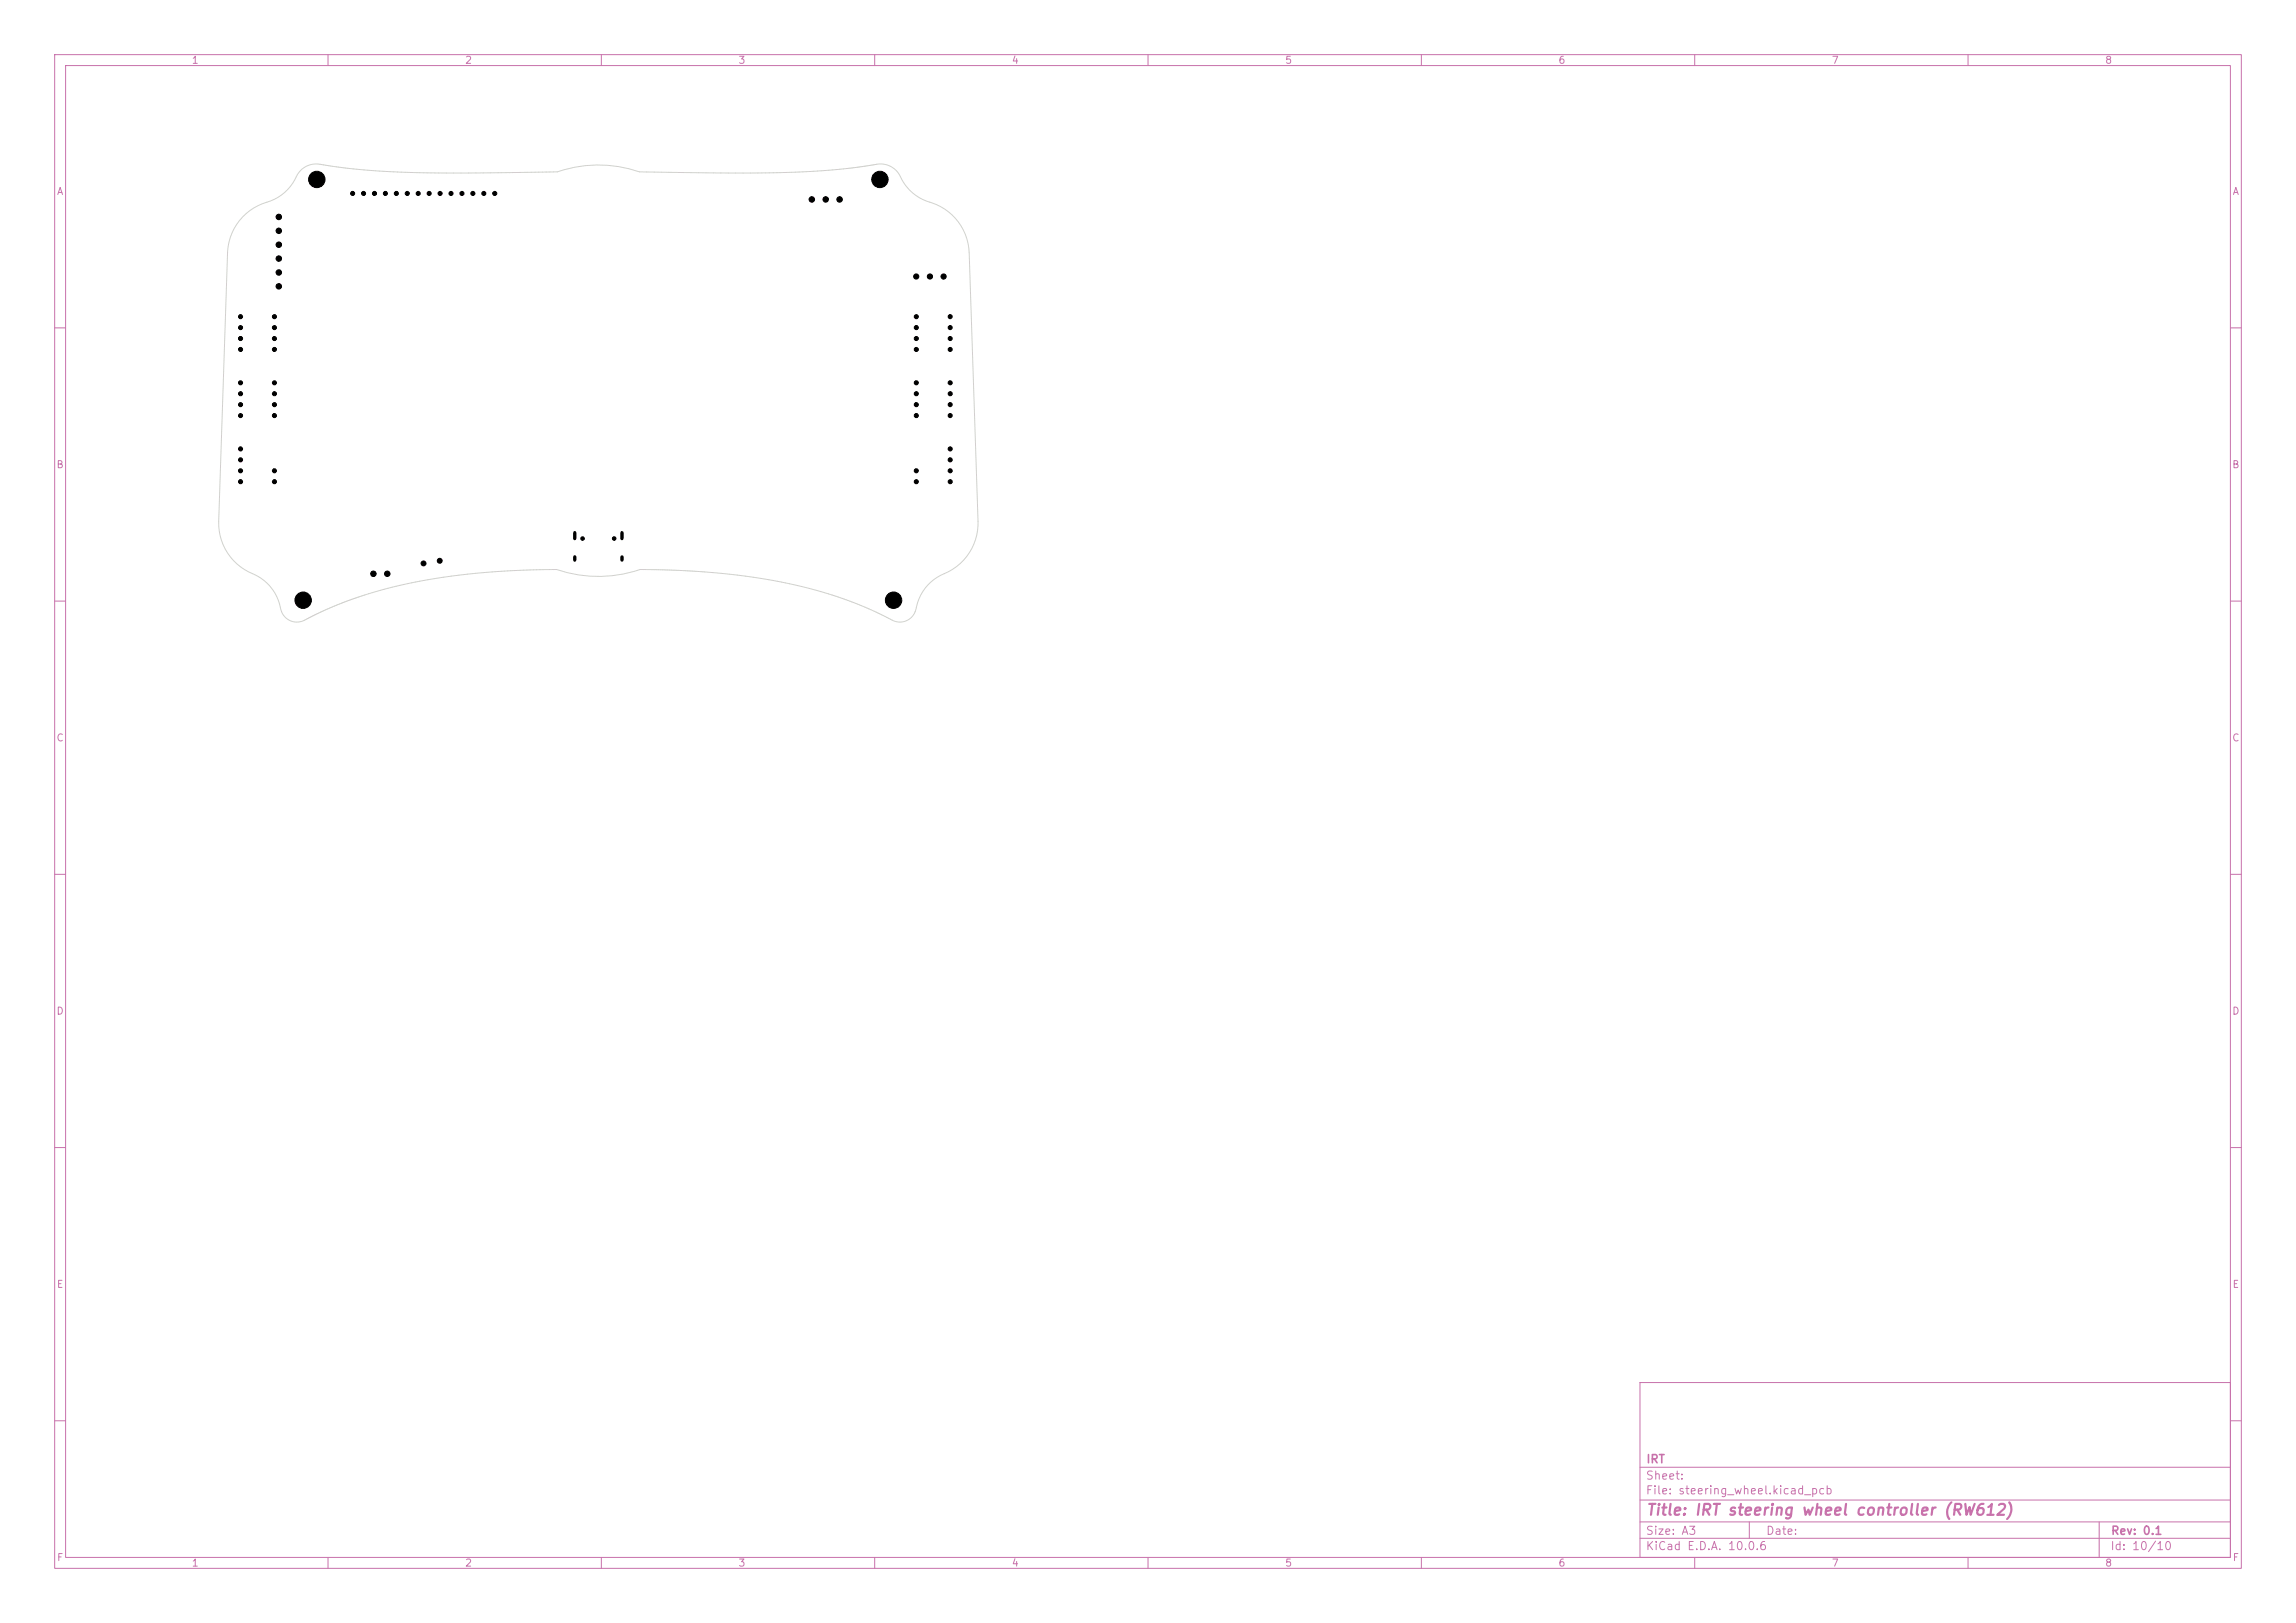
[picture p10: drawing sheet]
<svg xmlns="http://www.w3.org/2000/svg" width="420mm" height="297mm" viewBox="0 0 420 297" stroke-linecap="round" stroke-linejoin="round" font-family="sans-serif">
<defs><g id="words">
<text font-size="2" fill="#c872ab" x="301" y="277.8">Title: IRT steering wheel controller (RW612)</text>
<g font-size="1.5" fill="#c872ab">
<text x="301" y="268.1">IRT</text>
<text x="300.9" y="273.8">File: steering_wheel.kicad_pcb</text>
<text x="300.9" y="271.1">Sheet:</text>
<text x="300.9" y="281.2">Size: A3</text>
<text x="322.9" y="281.2">Date:</text>
<text x="386" y="281.2">Rev: 0.1</text>
<text x="300.9" y="284">KiCad E.D.A. 10.0.6</text>
<text x="385.9" y="284">Id: 10/10</text>
</g>
<g font-size="1.3" fill="#c872ab">
<text x="35" y="12">1</text>
<text x="85" y="12">2</text>
<text x="135" y="12">3</text>
<text x="185" y="12">4</text>
<text x="235" y="12">5</text>
<text x="285" y="12">6</text>
<text x="335" y="12">7</text>
<text x="385" y="12">8</text>
<text x="10.3" y="36">A</text>
<text x="408.3" y="36">A</text>
<text x="10.2" y="86">B</text>
<text x="408.2" y="86">B</text>
<text x="10.2" y="136">C</text>
<text x="408.2" y="136">C</text>
<text x="10.2" y="186">D</text>
<text x="408.2" y="186">D</text>
<text x="10.3" y="236">E</text>
<text x="408.3" y="236">E</text>
<text x="10.3" y="286">F</text>
<text x="35" y="287">1</text>
<text x="85" y="287">2</text>
<text x="135" y="287">3</text>
<text x="185" y="287">4</text>
<text x="235" y="287">5</text>
<text x="285" y="287">6</text>
<text x="335" y="287">7</text>
<text x="385" y="287">8</text>
<text x="408.3" y="286">F</text>
</g>
</g></defs>
<g fill="none" stroke="#c872ab" stroke-width=".18">
<path d="M10 10h400v277h-400zM12 12h396v273h-396zM60 10v2M110 10v2M160 10v2M210 10v2M260 10v2M310 10v2M360 10v2M10 60h2M408 60h2M10 110h2"/>
<path d="M408 110h2M10 160h2M408 160h2M10 210h2M408 210h2M300 253h108v32h-108zM10 260h2M300 278.5h108M300 274.5h108M300 268.5h108M320 278.5v3M384 278.5v6.5"/>
<path d="M408 260h2M60 285v2M110 285v2M160 285v2M210 285v2M260 285v2M300 281.5h108M310 285v2M360 285v2"/>
</g>
<path d="M44.4 39.7a10.6 10.6 0 0 1 5.1-2.9 9.3 9.3 0 0 0 5.1-5.1 4 4 0 0 1 3.9-1.6l8.1 1 10.2 .5 10.2 .1 14.9-.2 1.3-.4a22.9 22.9 0 0 1 13.8 .4l13.5 .1a259.3 259.3 0 0 0 17.7-.2l6.1-.5 5-.7a4.4 4.4 0 0 1 5.7 2.8 8.6 8.6 0 0 0 5.4 4.1 10 10 0 0 1 6.9 9.2l1.6 49.9a10.2 10.2 0 0 1-6.9 9.1 9.2 9.2 0 0 0-4.6 6.7 3 3 0 0 1-4.2 1.5l-4.3-2.1-4.1-1.6a100.4 100.4 0 0 0-30.4-5.4l-5.3-.2a6.5 6.5 0 0 0-3.1 .4 23.6 23.6 0 0 1-14.2-.4l-4.2 .1a107.3 107.3 0 0 0-32.3 5l-4.3 1.7-4.3 2a3.6 3.6 0 0 1-4.1 .3 3.6 3.6 0 0 1-1.5-2.8 8.8 8.8 0 0 0-5.6-5.8 10 10 0 0 1-5.5-9.3l1.6-49.5a10 10 0 0 1 2.8-6.2z" fill="none" stroke="#d0d2cd" stroke-width=".18"/>
<g fill="#000" stroke="#000" stroke-width=".18">
<circle cx="51" cy="39.7" r=".5"/>
<circle cx="58" cy="32.8" r="1.5"/>
<circle cx="64.5" cy="35.4" r=".38"/>
<circle cx="66.5" cy="35.4" r=".38"/>
<circle cx="68.5" cy="35.4" r=".38"/>
<circle cx="70.5" cy="35.4" r=".38"/>
<circle cx="72.5" cy="35.4" r=".38"/>
<circle cx="74.5" cy="35.4" r=".38"/>
<circle cx="76.5" cy="35.4" r=".38"/>
<circle cx="78.5" cy="35.4" r=".38"/>
<circle cx="80.5" cy="35.4" r=".38"/>
<circle cx="82.5" cy="35.4" r=".38"/>
<circle cx="84.5" cy="35.4" r=".38"/>
<circle cx="86.5" cy="35.4" r=".38"/>
<circle cx="88.5" cy="35.4" r=".38"/>
<circle cx="90.5" cy="35.4" r=".38"/>
<circle cx="148.5" cy="36.5" r=".5"/>
<circle cx="151" cy="36.5" r=".5"/>
<circle cx="153.6" cy="36.5" r=".5"/>
<circle cx="161" cy="32.8" r="1.5"/>
<circle cx="44" cy="59.9" r=".37"/>
<circle cx="44" cy="57.9" r=".37"/>
<circle cx="50.2" cy="59.9" r=".38"/>
<circle cx="50.2" cy="57.9" r=".38"/>
<circle cx="51" cy="47.3" r=".5"/>
<circle cx="51" cy="52.4" r=".5"/>
<circle cx="51" cy="44.8" r=".5"/>
<circle cx="51" cy="49.9" r=".5"/>
<circle cx="51" cy="42.2" r=".5"/>
<circle cx="167.6" cy="50.6" r=".48"/>
<circle cx="167.6" cy="59.9" r=".37"/>
<circle cx="167.6" cy="57.9" r=".37"/>
<circle cx="170.1" cy="50.6" r=".47"/>
<circle cx="172.6" cy="50.6" r=".48"/>
<circle cx="173.8" cy="59.9" r=".37"/>
<circle cx="173.8" cy="57.9" r=".37"/>
<circle cx="44" cy="63.9" r=".37"/>
<circle cx="44" cy="72.1" r=".37"/>
<circle cx="44" cy="61.9" r=".37"/>
<circle cx="44" cy="70.1" r=".37"/>
<circle cx="44" cy="76.1" r=".37"/>
<circle cx="44" cy="74.1" r=".37"/>
<circle cx="50.2" cy="63.9" r=".38"/>
<circle cx="50.2" cy="72.1" r=".38"/>
<circle cx="50.2" cy="61.9" r=".38"/>
<circle cx="50.2" cy="70.1" r=".38"/>
<circle cx="50.2" cy="76.1" r=".38"/>
<circle cx="50.2" cy="74.1" r=".38"/>
<circle cx="167.6" cy="63.9" r=".37"/>
<circle cx="167.6" cy="72.1" r=".37"/>
<circle cx="167.6" cy="70.1" r=".37"/>
<circle cx="167.6" cy="61.9" r=".37"/>
<circle cx="167.6" cy="76.1" r=".37"/>
<circle cx="167.6" cy="74.1" r=".37"/>
<circle cx="173.8" cy="63.9" r=".37"/>
<circle cx="173.8" cy="72.1" r=".37"/>
<circle cx="173.8" cy="70.1" r=".37"/>
<circle cx="173.8" cy="61.9" r=".37"/>
<circle cx="173.8" cy="76.1" r=".37"/>
<circle cx="173.8" cy="74.1" r=".37"/>
<circle cx="44" cy="86.2" r=".37"/>
<circle cx="44" cy="88.2" r=".37"/>
<circle cx="44" cy="82.2" r=".37"/>
<circle cx="44" cy="84.2" r=".37"/>
<circle cx="50.2" cy="86.2" r=".38"/>
<circle cx="50.2" cy="88.2" r=".38"/>
<circle cx="106.6" cy="98.6" r=".32"/>
<circle cx="112.3" cy="98.6" r=".32"/>
<circle cx="167.6" cy="86.2" r=".37"/>
<circle cx="167.6" cy="88.2" r=".37"/>
<circle cx="173.8" cy="86.2" r=".37"/>
<circle cx="173.8" cy="88.2" r=".37"/>
<circle cx="173.8" cy="84.2" r=".37"/>
<circle cx="173.8" cy="82.2" r=".37"/>
<circle cx="55.5" cy="109.8" r="1.5"/>
<circle cx="68.3" cy="105" r=".5"/>
<circle cx="70.8" cy="105" r=".5"/>
<circle cx="77.5" cy="103.1" r=".45"/>
<circle cx="80.4" cy="102.6" r=".45"/>
<circle cx="163.5" cy="109.8" r="1.5"/>
</g>
<path d="M105.1 97.5v1.1M113.8 97.5v1.1M105.1 101.9v.6M113.8 101.9v.6" fill="none" stroke="#000" stroke-width=".6"/>
<use href="#words"/>
</svg>
